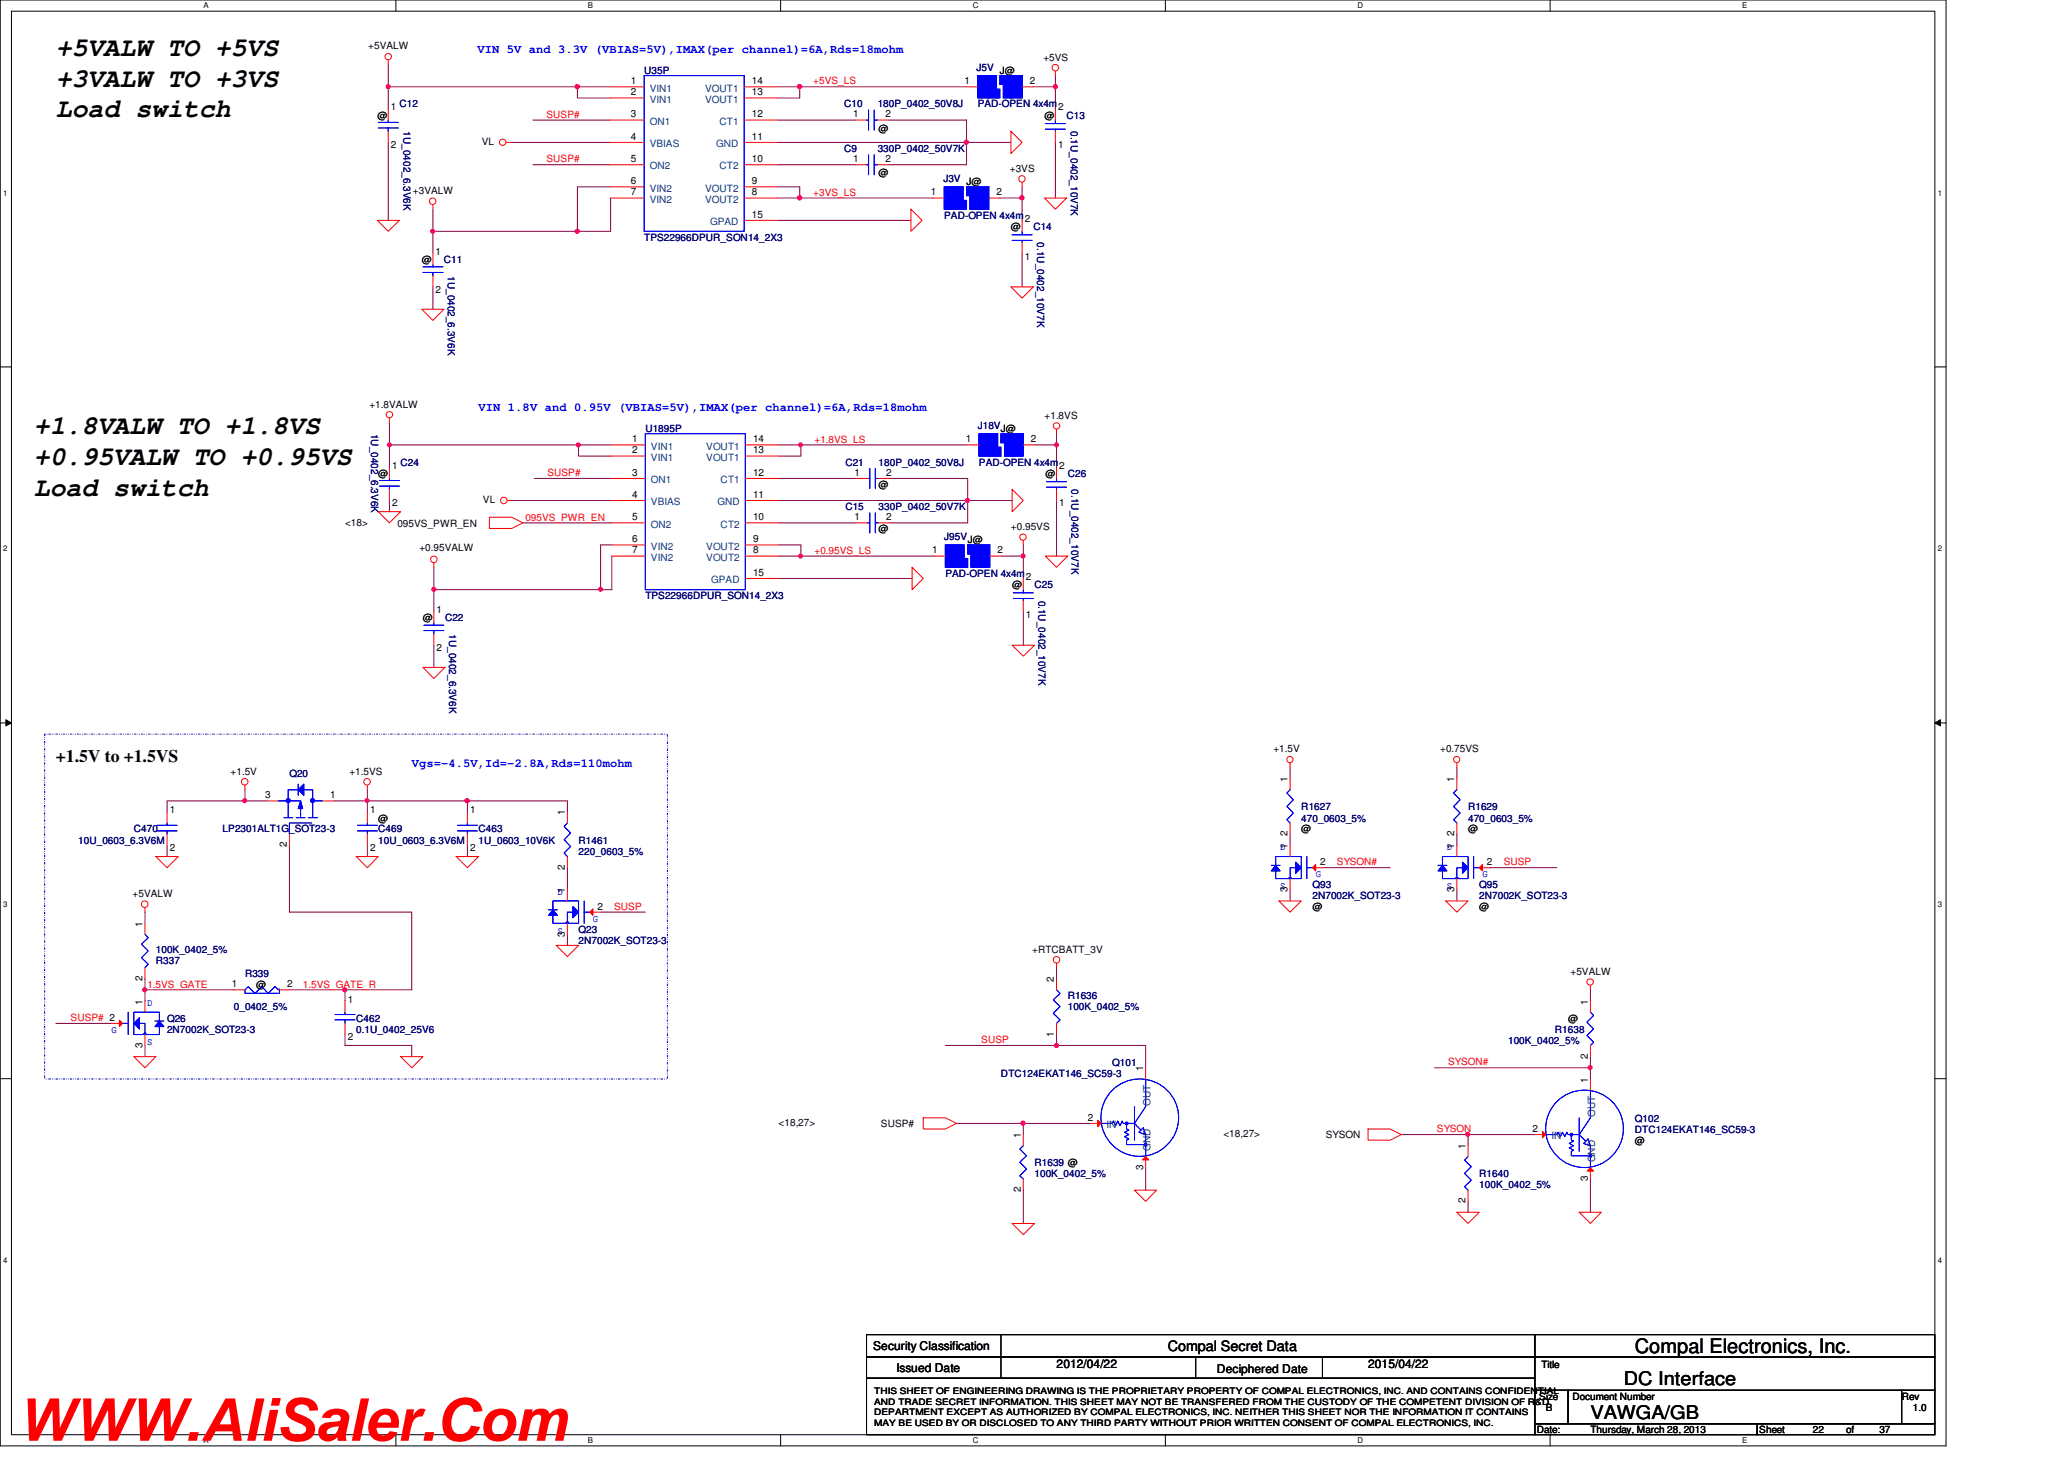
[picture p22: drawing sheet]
<svg xmlns="http://www.w3.org/2000/svg" width="297mm" height="210mm" viewBox="0 0 297 210" stroke-linecap="round" stroke-linejoin="round" font-family="sans-serif">
<defs><g id="words">
<text font-size="8.5" fill="#f00" x="2.5" y="207.3">WWW.AliSaler.Com</text>
<g font-size="3.8">
<text x="8" y="8.1">+5VALW TO +5VS</text>
<text x="8" y="12.5">+3VALW TO +3VS</text>
<text x="8" y="16.9">Load switch</text>
<text x="4.9" y="62.5">+1.8VALW TO +1.8VS</text>
<text x="4.9" y="66.9">+0.95VALW TO +0.95VS</text>
<text x="4.9" y="71.3">Load switch</text>
</g>
<text font-size="2.9" x="235.3" y="194.6">Compal Electronics, Inc.</text>
<g font-size="2.7">
<text x="233.7" y="199.3">DC Interface</text>
<text x="228.9" y="204.1">VAWGA/GB</text>
</g>
<text font-size="2.5" x="8" y="109.6">+1.5V to +1.5VS</text>
<text font-size="2.1" x="168.1" y="194.4">Compal Secret Data</text>
<g font-size="1.7" fill="#00f">
<text x="68.7" y="7.6">VIN 5V and 3.3V (VBIAS=5V),IMAX(per channel)=6A,Rds=18mohm</text>
<text x="68.9" y="59.1">VIN 1.8V and 0.95V (VBIAS=5V),IMAX(per channel)=6A,Rds=18mohm</text>
<text x="59.3" y="110.3">Vgs=-4.5V,Id=-2.8A,Rds=110mohm</text>
</g>
<g font-size="1.7">
<text x="125.7" y="194.3">Security Classification</text>
<text x="129" y="197.3">Issued Date</text>
<text x="152.1" y="196.8">2012/04/22</text>
<text x="175.1" y="197.5">Deciphered Date</text>
<text x="196.9" y="196.8">2015/04/22</text>
</g>
<g font-size="1.4">
<text x="53" y="7.1">+5VALW</text>
<text x="143.9" y="10.6">J@</text>
<text x="150.2" y="8.7">+5VS</text>
<text x="54.3" y="17.1">@</text>
<text x="56.3" y="15.9">1</text>
<text x="90.8" y="13.7">2</text>
<text x="90.8" y="16.9">3</text>
<text x="90.8" y="12.1">1</text>
<text x="108.2" y="12.1">14</text>
<text x="108.2" y="13.7">13</text>
<text x="108.2" y="16.9">12</text>
<text x="122.8" y="16.9">1</text>
<text x="127.4" y="16.9">2</text>
<text x="138.8" y="12.1">1</text>
<text x="148.2" y="12.1">2</text>
<text x="150.3" y="17.1">@</text>
<text x="152.3" y="15.9">2</text>
<text x="56.3" y="21.3">2</text>
<text x="69.3" y="20.9">VL</text>
<text x="90.8" y="20.1">4</text>
<text x="90.8" y="23.3">5</text>
<text x="108.2" y="23.3">10</text>
<text x="108.2" y="20.1">11</text>
<text x="122.8" y="23.3">1</text>
<text x="126.4" y="19">@</text>
<text x="127.4" y="23.3">2</text>
<text x="152.3" y="21.3">1</text>
<text x="59.4" y="27.9">+3VALW</text>
<text x="90.8" y="26.5">6</text>
<text x="90.8" y="28.1">7</text>
<text x="108.2" y="26.5">9</text>
<text x="108.2" y="28.1">8</text>
<text x="126.4" y="25.4">@</text>
<text x="134" y="28.1">1</text>
<text x="139.1" y="26.6">J@</text>
<text x="143.4" y="28.1">2</text>
<text x="145.3" y="24.7">+3VS</text>
<text x="108.2" y="31.3">15</text>
<text x="145.5" y="33.1">@</text>
<text x="147.5" y="31.9">2</text>
<text x="60.7" y="37.8">@</text>
<text x="62.7" y="36.7">1</text>
<text x="147.5" y="37.3">1</text>
<text x="62.7" y="42.2">2</text>
<text x="53.2" y="58.6">+1.8VALW</text>
<text x="91" y="65.2">2</text>
<text x="91" y="63.6">1</text>
<text x="108.4" y="63.6">14</text>
<text x="108.4" y="65.2">13</text>
<text x="139" y="63.6">1</text>
<text x="144.1" y="62.2">J@</text>
<text x="148.4" y="63.6">2</text>
<text x="150.3" y="60.2">+1.8VS</text>
<text x="54.4" y="68.6">@</text>
<text x="56.4" y="67.4">1</text>
<text x="91" y="71.6">4</text>
<text x="91" y="68.5">3</text>
<text x="108.4" y="68.5">12</text>
<text x="108.4" y="71.6">11</text>
<text x="123" y="68.5">1</text>
<text x="126.4" y="70.2">@</text>
<text x="127.5" y="68.5">2</text>
<text x="150.4" y="68.6">@</text>
<text x="152.4" y="67.4">2</text>
<text x="49.7" y="75.6">&lt;18&gt;</text>
<text x="56.4" y="72.9">2</text>
<text x="57.2" y="75.8">095VS_PWR_EN</text>
<text x="69.5" y="72.4">VL</text>
<text x="91" y="74.8">5</text>
<text x="108.4" y="74.8">10</text>
<text x="123" y="74.8">1</text>
<text x="126.4" y="76.6">@</text>
<text x="127.5" y="74.8">2</text>
<text x="145.5" y="76.2">+0.95VS</text>
<text x="152.4" y="72.9">1</text>
<text x="60.4" y="79.3">+0.95VALW</text>
<text x="91" y="78">6</text>
<text x="91" y="79.6">7</text>
<text x="108.4" y="78">9</text>
<text x="108.4" y="79.6">8</text>
<text x="108.4" y="82.8">15</text>
<text x="134.2" y="79.6">1</text>
<text x="139.3" y="78.2">J@</text>
<text x="143.5" y="79.6">2</text>
<text x="147.7" y="83.4">2</text>
<text x="60.9" y="89.4">@</text>
<text x="62.8" y="88.2">1</text>
<text x="145.7" y="84.6">@</text>
<text x="147.7" y="88.9">1</text>
<text x="62.8" y="93.7">2</text>
<text x="33.2" y="111.5">+1.5V</text>
<text x="50.3" y="111.5">+1.5VS</text>
<text x="183.3" y="108.2">+1.5V</text>
<text x="185.3" y="112.5" transform="rotate(-90 185.3 112.5)">1</text>
<text x="207.3" y="108.2">+0.75VS</text>
<text x="209.3" y="112.5" transform="rotate(-90 209.3 112.5)">1</text>
<text x="24.4" y="117">1</text>
<text x="38.1" y="114.9">3</text>
<text x="47.5" y="114.9">1</text>
<text x="53.3" y="117">1</text>
<text x="54.4" y="118.2">@</text>
<text x="67.6" y="117">1</text>
<text x="81.3" y="117.3" transform="rotate(-90 81.3 117.3)">1</text>
<text x="187.3" y="119.8">@</text>
<text x="211.3" y="119.8">@</text>
<text x="24.4" y="122.5">2</text>
<text x="41.3" y="121.9" transform="rotate(-90 41.3 121.9)">2</text>
<text x="53.3" y="122.5">2</text>
<text x="67.6" y="122.5">2</text>
<text x="81.3" y="125.1" transform="rotate(-90 81.3 125.1)">2</text>
<text x="185.3" y="122.1" transform="rotate(-90 185.3 122.1)">1</text>
<text x="185.3" y="120.3" transform="rotate(-90 185.3 120.3)">2</text>
<text x="190" y="124.5">2</text>
<text x="209.3" y="122.1" transform="rotate(-90 209.3 122.1)">1</text>
<text x="209.3" y="120.3" transform="rotate(-90 209.3 120.3)">2</text>
<text x="214" y="124.5">2</text>
<text x="19.1" y="129.1">+5VALW</text>
<text x="81.3" y="128.5" transform="rotate(-90 81.3 128.5)">1</text>
<text x="86" y="130.9">2</text>
<text x="185.3" y="128.3" transform="rotate(-90 185.3 128.3)">3</text>
<text x="188.9" y="131">@</text>
<text x="209.3" y="128.3" transform="rotate(-90 209.3 128.3)">3</text>
<text x="212.9" y="131">@</text>
<text x="20.5" y="133.3" transform="rotate(-90 20.5 133.3)">1</text>
<text x="81.3" y="134.7" transform="rotate(-90 81.3 134.7)">3</text>
<text x="148.5" y="137.1">+RTCBATT_3V</text>
<text x="20.5" y="141.1" transform="rotate(-90 20.5 141.1)">2</text>
<text x="33.4" y="142">1</text>
<text x="36.9" y="142.2">@</text>
<text x="41.3" y="142">2</text>
<text x="151.7" y="141.3" transform="rotate(-90 151.7 141.3)">2</text>
<text x="226" y="140.3">+5VALW</text>
<text x="20.5" y="144.5" transform="rotate(-90 20.5 144.5)">1</text>
<text x="50" y="144.2">1</text>
<text x="50" y="149.7">2</text>
<text x="151.7" y="149.1" transform="rotate(-90 151.7 149.1)">1</text>
<text x="225.7" y="147">@</text>
<text x="228.5" y="144.5" transform="rotate(-90 228.5 144.5)">1</text>
<text x="20.5" y="150.7" transform="rotate(-90 20.5 150.7)">3</text>
<text x="164.5" y="154.1" transform="rotate(-90 164.5 154.1)">1</text>
<text x="228.5" y="155.7" transform="rotate(-90 228.5 155.7)">1</text>
<text x="228.5" y="152.3" transform="rotate(-90 228.5 152.3)">2</text>
<text x="156.5" y="161.2">2</text>
<text x="112.1" y="162">&lt;18,27&gt;</text>
<text x="126.8" y="162.2">SUSP#</text>
<text x="146.9" y="163.7" transform="rotate(-90 146.9 163.7)">1</text>
<text x="176.1" y="163.6">&lt;18,27&gt;</text>
<text x="190.8" y="163.8">SYSON</text>
<text x="210.9" y="165.3" transform="rotate(-90 210.9 165.3)">1</text>
<text x="220.6" y="162.9">2</text>
<text x="235.3" y="164.6">@</text>
<text x="146.9" y="171.5" transform="rotate(-90 146.9 171.5)">2</text>
<text x="164.5" y="168.3" transform="rotate(-90 164.5 168.3)">3</text>
<text x="210.9" y="173.1" transform="rotate(-90 210.9 173.1)">2</text>
<text x="228.5" y="169.9" transform="rotate(-90 228.5 169.9)">3</text>
<text x="221.8" y="196.8">Title</text>
<text x="221.5" y="201.4">Size</text>
<text x="222.5" y="203">B</text>
<text x="226.3" y="201.4">Document Number</text>
<text x="273.7" y="201.4">Rev</text>
<text x="275.3" y="203">1.0</text>
<text x="221.2" y="206.2">Date:</text>
<text x="228.9" y="206.2">Thursday, March 28, 2013</text>
<text x="253.2" y="206.2">Sheet</text>
<text x="260.9" y="206.2">22</text>
<text x="265.7" y="206.2">of</text>
<text x="270.5" y="206.2">37</text>
</g>
<g font-size="1.4" fill="#000080">
<text x="92.7" y="10.6">U35P</text>
<text x="140.5" y="10.2">J5V</text>
<text x="57.5" y="15.5">C12</text>
<text x="121.5" y="15.5">C10</text>
<text x="126.3" y="15.5">180P_0402_50V8J</text>
<text x="140.7" y="15.5">PAD-OPEN 4x4m</text>
<text x="153.5" y="17.1">C13</text>
<text x="58.1" y="18.9" transform="rotate(90 58.1 18.9)">1U_0402_6.3V6K</text>
<text x="121.5" y="21.8">C9</text>
<text x="126.3" y="21.8">330P_0402_50V7K</text>
<text x="154.1" y="18.9" transform="rotate(90 154.1 18.9)">0.1U_0402_10V7K</text>
<text x="135.8" y="26.2">J3V</text>
<text x="92.7" y="34.6">TPS22966DPUR_SON14_2X3</text>
<text x="135.9" y="31.5">PAD-OPEN 4x4m</text>
<text x="148.7" y="33.1">C14</text>
<text x="149.3" y="34.9" transform="rotate(90 149.3 34.9)">0.1U_0402_10V7K</text>
<text x="63.9" y="37.8">C11</text>
<text x="64.5" y="39.7" transform="rotate(90 64.5 39.7)">1U_0402_6.3V6K</text>
<text x="53.4" y="62.4" transform="rotate(90 53.4 62.4)">1U_0402_6.3V6K</text>
<text x="92.9" y="62.2">U1895P</text>
<text x="140.7" y="61.7">J18V</text>
<text x="57.7" y="67">C24</text>
<text x="121.7" y="67">C21</text>
<text x="126.4" y="67">180P_0402_50V8J</text>
<text x="140.9" y="67">PAD-OPEN 4x4m</text>
<text x="153.7" y="68.6">C26</text>
<text x="154.2" y="70.4" transform="rotate(90 154.2 70.4)">0.1U_0402_10V7K</text>
<text x="121.7" y="73.4">C15</text>
<text x="126.4" y="73.4">330P_0402_50V7K</text>
<text x="135.9" y="77.7">J95V</text>
<text x="136.1" y="83">PAD-OPEN 4x4m</text>
<text x="64" y="89.4">C22</text>
<text x="92.9" y="86.2">TPS22966DPUR_SON14_2X3</text>
<text x="148.9" y="84.6">C25</text>
<text x="149.4" y="86.4" transform="rotate(90 149.4 86.4)">0.1U_0402_10V7K</text>
<text x="64.6" y="91.2" transform="rotate(90 64.6 91.2)">1U_0402_6.3V6K</text>
<text x="41.7" y="111.8">Q20</text>
<text x="19.3" y="119.8">C470</text>
<text x="32" y="119.8">LP2301ALT1G_SOT23-3</text>
<text x="54.4" y="119.8">C469</text>
<text x="68.9" y="119.8">C463</text>
<text x="187.3" y="116.6">R1627</text>
<text x="187.3" y="118.2">470_0603_5%</text>
<text x="211.3" y="116.6">R1629</text>
<text x="211.3" y="118.2">470_0603_5%</text>
<text x="11.3" y="121.4">10U_0603_6.3V6M</text>
<text x="54.4" y="121.4">10U_0603_6.3V6M</text>
<text x="68.9" y="121.4">1U_0603_10V6K</text>
<text x="83.3" y="121.4">R1461</text>
<text x="83.3" y="123">220_0603_5%</text>
<text x="188.9" y="127.8">Q93</text>
<text x="188.9" y="129.4">2N7002K_SOT23-3</text>
<text x="212.9" y="127.8">Q95</text>
<text x="212.9" y="129.4">2N7002K_SOT23-3</text>
<text x="22.4" y="137.1">100K_0402_5%</text>
<text x="83.3" y="134.2">Q23</text>
<text x="83.3" y="135.8">2N7002K_SOT23-3</text>
<text x="22.4" y="138.6">R337</text>
<text x="35.3" y="140.6">R339</text>
<text x="153.7" y="143.8">R1636</text>
<text x="24" y="147">Q26</text>
<text x="24" y="148.6">2N7002K_SOT23-3</text>
<text x="33.7" y="145.4">0_0402_5%</text>
<text x="51.3" y="147">C462</text>
<text x="51.3" y="148.6">0.1U_0402_25V6</text>
<text x="153.7" y="145.4">100K_0402_5%</text>
<text x="223.8" y="148.6">R1638</text>
<text x="144.1" y="155">DTC124EKAT146_SC59-3</text>
<text x="160.1" y="153.4">Q101</text>
<text x="217" y="150.2">100K_0402_5%</text>
<text x="235.3" y="161.4">Q102</text>
<text x="148.9" y="167.8">R1639 @</text>
<text x="235.3" y="163">DTC124EKAT146_SC59-3</text>
<text x="148.9" y="169.4">100K_0402_5%</text>
<text x="212.9" y="169.4">R1640</text>
<text x="212.9" y="171">100K_0402_5%</text>
</g>
<g font-size="1.4" fill="#f00">
<text x="78.7" y="16.9">SUSP#</text>
<text x="117" y="12.1">+5VS_LS</text>
<text x="78.7" y="23.4">SUSP#</text>
<text x="117" y="28.2">+3VS_LS</text>
<text x="117.2" y="63.7">+1.8VS_LS</text>
<text x="78.8" y="68.5">SUSP#</text>
<text x="75.6" y="74.9">095VS_PWR_EN</text>
<text x="117.2" y="79.7">+0.95VS_LS</text>
<text x="192.4" y="124.5">SYSON#</text>
<text x="216.4" y="124.5">SUSP</text>
<text x="88.4" y="130.9">SUSP</text>
<text x="21.2" y="142.1">1.5VS_GATE</text>
<text x="43.6" y="142.1">1.5VS_GATE_R</text>
<text x="10.2" y="146.9">SUSP# 2</text>
<text x="141.2" y="150.1">SUSP</text>
<text x="208.4" y="153.3">SYSON#</text>
<text x="206.8" y="162.9">SYSON</text>
</g>
<g font-size="1.4" fill="#004080">
<text x="93.5" y="14.8">VIN1</text>
<text x="93.5" y="17.9">ON1</text>
<text x="93.5" y="13.2">VIN1</text>
<text x="101.5" y="13.2">VOUT1</text>
<text x="101.5" y="14.8">VOUT1</text>
<text x="103.5" y="17.9">CT1</text>
<text x="93.5" y="21.2">VBIAS</text>
<text x="103.1" y="21.2">GND</text>
<text x="93.5" y="27.6">VIN2</text>
<text x="93.5" y="24.4">ON2</text>
<text x="93.5" y="29.2">VIN2</text>
<text x="101.5" y="27.6">VOUT2</text>
<text x="101.5" y="29.2">VOUT2</text>
<text x="103.5" y="24.4">CT2</text>
<text x="102.2" y="32.4">GPAD</text>
<text x="93.7" y="64.7">VIN1</text>
<text x="101.6" y="64.7">VOUT1</text>
<text x="93.7" y="66.3">VIN1</text>
<text x="93.7" y="69.5">ON1</text>
<text x="101.6" y="66.3">VOUT1</text>
<text x="103.7" y="69.5">CT1</text>
<text x="93.7" y="72.7">VBIAS</text>
<text x="93.7" y="75.9">ON2</text>
<text x="103.2" y="72.7">GND</text>
<text x="103.7" y="75.9">CT2</text>
<text x="93.7" y="79.1">VIN2</text>
<text x="93.7" y="80.7">VIN2</text>
<text x="101.6" y="79.1">VOUT2</text>
<text x="101.6" y="80.7">VOUT2</text>
<text x="102.4" y="83.9">GPAD</text>
<text x="165.6" y="159.1" transform="rotate(-90 165.6 159.1)">OUT</text>
<text x="229.6" y="160.7" transform="rotate(-90 229.6 160.7)">OUT</text>
<text x="159.3" y="162.3">IN</text>
<text x="165.6" y="165.6" transform="rotate(-90 165.6 165.6)">GND</text>
<text x="223.3" y="163.9">IN</text>
<text x="229.6" y="167.2" transform="rotate(-90 229.6 167.2)">GND</text>
</g>
<g font-size="1.4" fill="#00f">
<text x="184.2" y="122.3">D</text>
<text x="208.2" y="122.3">D</text>
<text x="80.2" y="128.7">D</text>
<text x="184.2" y="127.9">S</text>
<text x="189.4" y="126.2">G</text>
<text x="208.2" y="127.9">S</text>
<text x="213.4" y="126.2">G</text>
<text x="80.2" y="134.3">S</text>
<text x="85.3" y="132.6">G</text>
<text x="16" y="148.6">G</text>
<text x="21.2" y="144.7">D</text>
<text x="21.2" y="150.3">S</text>
</g>
<g font-size="1.3">
<text x="125.8" y="200.6">THIS SHEET OF ENGINEERING DRAWING IS THE PROPRIETARY PROPERTY OF COMPAL ELECTRONICS, INC. AND CONTAINS CONFIDENTIAL</text>
<text x="125.8" y="202.1">AND TRADE SECRET INFORMATION. THIS SHEET MAY NOT BE TRANSFERED FROM THE CUSTODY OF THE COMPETENT DIVISION OF R&amp;D</text>
<text x="125.8" y="203.6">DEPARTMENT EXCEPT AS AUTHORIZED BY COMPAL ELECTRONICS, INC. NEITHER THIS SHEET NOR THE INFORMATION IT CONTAINS</text>
<text x="125.8" y="205.1">MAY BE USED BY OR DISCLOSED TO ANY THIRD PARTY WITHOUT PRIOR WRITTEN CONSENT OF COMPAL ELECTRONICS, INC.</text>
</g>
<g font-size="1.1">
<text x="29.3" y="1.1">A</text>
<text x="84.6" y="1.1">B</text>
<text x="140" y="1.1">C</text>
<text x="195.4" y="1.1">D</text>
<text x="250.7" y="1.1">E</text>
<text x=".5" y="28.2">1</text>
<text x="278.9" y="28.2">1</text>
<text x=".5" y="79.3">2</text>
<text x="278.9" y="79.3">2</text>
<text x=".5" y="130.6">3</text>
<text x="278.9" y="130.6">3</text>
<text x=".5" y="181.7">4</text>
<text x="278.9" y="181.7">4</text>
<text x="29.3" y="207.6">A</text>
<text x="84.6" y="207.6">B</text>
<text x="140" y="207.6">C</text>
<text x="195.4" y="207.6">D</text>
<text x="250.7" y="207.6">E</text>
</g>
</g></defs>
<path d="M0 0h280.1v208h-280.1zM1.6 1.6h276.9v204.8h-276.9z" fill="none" stroke="#000" stroke-width=".14"/>
<g fill="#fff">
<path d="M29.3 .2h.7v1.2h-.7z"/>
<path d="M29.3 206.6h.7v1.2h-.7z"/>
</g>
<path d="M57 0v1.6M57 206.4v1.6" fill="none" stroke="#000" stroke-width=".14"/>
<g fill="#fff">
<path d="M84.6 .2h.7v1.2h-.7z"/>
<path d="M84.6 206.6h.7v1.2h-.7z"/>
</g>
<path d="M112.3 0v1.6M112.3 206.4v1.6" fill="none" stroke="#000" stroke-width=".14"/>
<g fill="#fff">
<path d="M140 .2h.7v1.2h-.7z"/>
<path d="M140 206.6h.7v1.2h-.7z"/>
</g>
<path d="M167.7 0v1.6M167.7 206.4v1.6" fill="none" stroke="#000" stroke-width=".14"/>
<g fill="#fff">
<path d="M195.4 .2h.7v1.2h-.7z"/>
<path d="M195.4 206.6h.7v1.2h-.7z"/>
</g>
<path d="M223.1 0v1.6M223.1 206.4v1.6" fill="none" stroke="#000" stroke-width=".14"/>
<g fill="#fff">
<path d="M250.7 .2h.7v1.2h-.7z"/>
<path d="M250.7 206.6h.7v1.2h-.7z"/>
<path d="M.5 27.2h.6v1.2h-.6z"/>
<path d="M278.9 27.2h.6v1.2h-.6z"/>
<path d="M.5 78.4h.6v1.1h-.6z"/>
<path d="M278.9 78.4h.6v1.1h-.6z"/>
</g>
<path d="M0 52.8h1.6M278.5 52.8h1.6" fill="none" stroke="#000" stroke-width=".14"/>
<g fill="#fff">
<path d="M.5 129.6h.6v1.2h-.6z"/>
<path d="M278.9 129.6h.6v1.2h-.6z"/>
</g>
<path d="M0 104h1.6M.8 103.5l.8 .5-.8 .4zM278.5 104l.8-.5v.9zM278.5 104h1.6" fill="none" stroke="#000" stroke-width=".14"/>
<path d="M.8 103.5l.8 .5-.8 .4zM278.5 104l.8-.5v.9z" fill="#000"/>
<g fill="#fff">
<path d="M.5 180.8h.6v1.1h-.6z"/>
<path d="M278.9 180.8h.6v1.1h-.6z"/>
</g>
<path d="M0 155.2h1.6M278.5 155.2h1.6" fill="none" stroke="#000" stroke-width=".14"/>
<path d="M6.4 105.6h89.6v49.6h-89.6z" fill="none" stroke="#00f" stroke-width=".14" stroke-dasharray=".3 .3 0 .3 0 .3"/>
<path d="M211.3 163.2h9.6" fill="none" stroke="#800040" stroke-width=".14"/>
<circle cx="211.2" cy="163.2" r=".3" fill="#f0f"/>
<circle cx="211.2" cy="163.2" r=".3" fill="none" stroke="#f0f" stroke-width=".14"/>
<path d="M147.3 161.6h9.6" fill="none" stroke="#800040" stroke-width=".14"/>
<circle cx="147.2" cy="161.6" r=".31" fill="#f0f"/>
<circle cx="147.2" cy="161.6" r=".31" fill="none" stroke="#f0f" stroke-width=".14"/>
<path d="M152.1 139.2v1.6M136 150.4h16.1M152.1 148.8v1.6M152.1 150.4h12.8" fill="none" stroke="#800040" stroke-width=".14"/>
<circle cx="152.1" cy="150.4" r=".3" fill="#f0f"/>
<circle cx="152.1" cy="150.4" r=".3" fill="none" stroke="#f0f" stroke-width=".14"/>
<path d="M164.9 150.4v3.2M206.4 153.6h22.5v1.6M228.9 152v1.6M164.9 168v3.2" fill="none" stroke="#800040" stroke-width=".14"/>
<circle cx="228.8" cy="153.6" r=".31" fill="#f0f"/>
<circle cx="228.8" cy="153.6" r=".31" fill="none" stroke="#f0f" stroke-width=".14"/>
<path d="M115.1 28.5h19.2M185.7 110.4v1.6M209.7 110.4v1.6M185.7 128v1.6M185.7 120v1.6M190.4 124.8h9.7M209.7 120v1.6M209.7 128v1.6M214.4 124.8h9.7M228.9 142.4v1.6M228.9 169.6v4.8" fill="none" stroke="#800040" stroke-width=".14"/>
<circle cx="115.1" cy="28.5" r=".32" fill="#f0f"/>
<circle cx="115.1" cy="28.5" r=".32" fill="none" stroke="#f0f" stroke-width=".14"/>
<path d="M143.9 28.5h3.2v3.2" fill="none" stroke="#800040" stroke-width=".14"/>
<circle cx="147.1" cy="28.5" r=".32" fill="#f0f"/>
<circle cx="147.1" cy="28.5" r=".32" fill="none" stroke="#f0f" stroke-width=".14"/>
<path d="M83.1 12.5h4.8" fill="none" stroke="#800040" stroke-width=".14"/>
<circle cx="83.1" cy="12.5" r=".32" fill="#f0f"/>
<circle cx="83.1" cy="12.5" r=".32" fill="none" stroke="#f0f" stroke-width=".14"/>
<path d="M55.9 9.3v3.2M83.1 12.5v1.6h4.8M151.9 12.5v3.2" fill="none" stroke="#800040" stroke-width=".14"/>
<circle cx="151.9" cy="12.5" r=".31" fill="#f0f"/>
<circle cx="151.9" cy="12.5" r=".31" fill="none" stroke="#f0f" stroke-width=".14"/>
<path d="M55.9 12.5h27.2M111.9 17.3h11.2M127.9 17.3h11.2M87.9 28.5v4.8h-4.8M111.9 23.7h11.2M127.9 23.7h11.2M147.1 36.5v4.8M151.9 20.5v8" fill="none" stroke="#800040" stroke-width=".14"/>
<circle cx="83.1" cy="33.3" r=".31" fill="#f0f"/>
<circle cx="83.1" cy="33.3" r=".31" fill="none" stroke="#f0f" stroke-width=".14"/>
<path d="M87.9 26.9h-4.8v6.4h-20.8" fill="none" stroke="#800040" stroke-width=".14"/>
<circle cx="62.3" cy="33.3" r=".3" fill="#f0f"/>
<circle cx="62.3" cy="33.3" r=".3" fill="none" stroke="#f0f" stroke-width=".14"/>
<path d="M111.9 12.5h3.2v1.6h-3.2M62.3 30.1v3.2" fill="none" stroke="#800040" stroke-width=".14"/>
<circle cx="115.1" cy="12.5" r=".32" fill="#f0f"/>
<circle cx="115.1" cy="12.5" r=".32" fill="none" stroke="#f0f" stroke-width=".14"/>
<path d="M55.9 12.5v3.2" fill="none" stroke="#800040" stroke-width=".14"/>
<circle cx="55.9" cy="12.5" r=".31" fill="#f0f"/>
<circle cx="55.9" cy="12.5" r=".31" fill="none" stroke="#f0f" stroke-width=".14"/>
<path d="M55.9 20.5v11.2M62.3 33.3v3.2M139.1 20.5h6.4M62.3 41.3v3.2" fill="none" stroke="#800040" stroke-width=".14"/>
<circle cx="139.1" cy="20.5" r=".32" fill="#f0f"/>
<circle cx="139.1" cy="20.5" r=".32" fill="none" stroke="#f0f" stroke-width=".14"/>
<g fill="none" stroke="#800040" stroke-width=".14">
<path d="M76.7 17.3h11.2M115.1 12.5h24M139.1 17.3v3.2M151.9 10.9v1.6h-3.2M73.5 20.5h14.4M76.7 23.7h11.2M111.9 31.7h19.2M111.9 20.5h27.2M111.9 26.9h3.2v1.6h-3.2M139.1 20.5v3.2M147.1 26.9v1.6M35.3 113.6v1.6"/>
<path d="M20.9 131.2v1.6M41.7 121.6v9.6M33.6 142.4h-12.7v1.6M59.3 150.4v1.6"/>
</g>
<circle cx="20.8" cy="142.4" r=".3" fill="#f0f"/>
<circle cx="20.8" cy="142.4" r=".3" fill="none" stroke="#f0f" stroke-width=".14"/>
<path d="M20.9 140.8v1.6M49.7 148.8v1.6M59.3 142.4h-9.6v1.6" fill="none" stroke="#800040" stroke-width=".14"/>
<circle cx="49.6" cy="142.4" r=".31" fill="#f0f"/>
<circle cx="49.6" cy="142.4" r=".31" fill="none" stroke="#f0f" stroke-width=".14"/>
<path d="M35.3 115.2h3.1M67.3 115.2v1.6M52.9 121.6v1.6M67.3 121.6v1.6M49.7 150.4h9.6" fill="none" stroke="#800040" stroke-width=".14"/>
<circle cx="35.2" cy="115.2" r=".3" fill="#f0f"/>
<circle cx="35.2" cy="115.2" r=".3" fill="none" stroke="#f0f" stroke-width=".14"/>
<path d="M67.3 115.2h14.4" fill="none" stroke="#800040" stroke-width=".14"/>
<circle cx="67.2" cy="115.2" r=".3" fill="#f0f"/>
<circle cx="67.2" cy="115.2" r=".3" fill="none" stroke="#f0f" stroke-width=".14"/>
<path d="M35.3 115.2h-11.3v1.6M67.3 115.2h-14.4v1.6M24 121.6v1.6M41.7 131.2h17.6v11.2M81.7 124.8v3.2M81.7 134.4v1.6M86.4 131.2h6.5M8 147.2h8M20.9 150.4v1.6" fill="none" stroke="#800040" stroke-width=".14"/>
<circle cx="67.2" cy="115.2" r=".3" fill="#f0f"/>
<circle cx="67.2" cy="115.2" r=".3" fill="none" stroke="#f0f" stroke-width=".14"/>
<circle cx="52.8" cy="115.2" r=".3" fill="#f0f"/>
<circle cx="52.8" cy="115.2" r=".3" fill="none" stroke="#f0f" stroke-width=".14"/>
<path d="M115.3 80h19.1M137.7 161.6h9.6v1.6M147.3 171.2v4.8M201.7 163.2h9.6v1.6M211.3 172.8v1.6" fill="none" stroke="#800040" stroke-width=".14"/>
<circle cx="115.2" cy="80" r=".3" fill="#f0f"/>
<circle cx="115.2" cy="80" r=".3" fill="none" stroke="#f0f" stroke-width=".14"/>
<path d="M144.1 80h3.2v3.2" fill="none" stroke="#800040" stroke-width=".14"/>
<circle cx="147.2" cy="80" r=".3" fill="#f0f"/>
<circle cx="147.2" cy="80" r=".3" fill="none" stroke="#f0f" stroke-width=".14"/>
<path d="M83.3 64h4.7" fill="none" stroke="#800040" stroke-width=".14"/>
<circle cx="83.2" cy="64" r=".3" fill="#f0f"/>
<circle cx="83.2" cy="64" r=".3" fill="none" stroke="#f0f" stroke-width=".14"/>
<path d="M56 60.8v3.2M83.3 64v1.6h4.7M152.1 64v3.2" fill="none" stroke="#800040" stroke-width=".14"/>
<circle cx="152.1" cy="64" r=".3" fill="#f0f"/>
<circle cx="152.1" cy="64" r=".3" fill="none" stroke="#f0f" stroke-width=".14"/>
<path d="M56 64h27.3M88 78.4h-1.6v6.4h-24M112 75.2h11.3M112 68.8h11.3M128 75.2h11.3M128 68.8h11.3M152.1 72v8M88 80v4.8M147.3 88v4.8" fill="none" stroke="#800040" stroke-width=".14"/>
<circle cx="86.4" cy="84.8" r=".3" fill="#f0f"/>
<circle cx="86.4" cy="84.8" r=".3" fill="none" stroke="#f0f" stroke-width=".14"/>
<circle cx="62.4" cy="84.8" r=".3" fill="#f0f"/>
<circle cx="62.4" cy="84.8" r=".3" fill="none" stroke="#f0f" stroke-width=".14"/>
<path d="M112 64h3.3v1.6h-3.3M62.4 81.6v3.2" fill="none" stroke="#800040" stroke-width=".14"/>
<circle cx="115.2" cy="64" r=".3" fill="#f0f"/>
<circle cx="115.2" cy="64" r=".3" fill="none" stroke="#f0f" stroke-width=".14"/>
<path d="M56 64v3.2" fill="none" stroke="#800040" stroke-width=".14"/>
<circle cx="56" cy="64" r=".3" fill="#f0f"/>
<circle cx="56" cy="64" r=".3" fill="none" stroke="#f0f" stroke-width=".14"/>
<path d="M56 72v1.6M139.3 72h6.4M62.4 92.8v3.2M62.4 84.8v3.2" fill="none" stroke="#800040" stroke-width=".14"/>
<circle cx="139.2" cy="72" r=".3" fill="#f0f"/>
<circle cx="139.2" cy="72" r=".3" fill="none" stroke="#f0f" stroke-width=".14"/>
<g fill="none" stroke="#800040" stroke-width=".14">
<path d="M73.7 72h14.3M75.3 75.2h12.7M76.9 68.8h11.1M112 72h27.3M112 78.4h3.3v1.6h-3.3M115.3 64h24M139.3 72v3.2M139.3 68.8v3.2M147.3 78.4v1.6M152.1 62.4v1.6h-3.2M86.4 84.8h1.6M112 83.2h19.3"/>
<path d="M52.9 113.6v1.6h-4.9M81.7 115.2v1.6M41.8 142.4h7.9"/>
</g>
<g fill="none" stroke="#f00" stroke-width=".14">
<path d="M55.9 8.6v.7M145.5 18.9l1.6 1.6-1.6 1.6zM151.9 10.2v.7M54.3 31.7h3.2l-1.6 1.6zM62.3 29.5v.6M72.8 20.5h.7M123.1 23.7h1.6M126.3 23.7h1.6M131.1 30.1l1.6 1.6-1.6 1.6zM147.1 26.2v.7M150.3 28.5h3.2l-1.6 1.6zM60.7 44.5h3.2l-1.6 1.6z"/>
<path d="M145.5 41.3h3.2l-1.6 1.6zM54.4 73.6h3.3l-1.7 1.6zM56 60.2v.6M70.4 74.4h3.3l1.6 .8-1.6 .8h-3.3zM73 72h.7M145.7 70.4l1.6 1.6-1.6 1.6zM147.3 77.8v.6M152.1 61.8v.6M60.9 96h3.1l-1.6 1.6zM62.4 81v.6M131.3 81.6l1.6 1.6-1.6 1.6zM145.7 92.8h3.2l-1.6 1.6z"/>
<path d="M150.4 80h3.3l-1.6 1.6zM35.3 113v.6M52.9 113v.6M52.9 116.8v1.6M185.7 109.8v.6M209.7 109.8v.6M20.9 130.6v.6M22.4 123.2h3.2l-1.6 1.6zM51.3 123.2h3.1l-1.5 1.6zM52.9 120v1.6M65.7 123.2h3.2l-1.6 1.6zM80 136h3.3l-1.6 1.6z"/>
<path d="M152.1 138.6v.6M184.1 129.6h3.2l-1.6 1.6zM208.1 129.6h3.2l-1.6 1.6zM19.3 152h3.1l-1.5 1.6zM57.7 152h3.2l-1.6 1.6zM228.9 141.8v.6M132.9 160.8h3.1l1.7 .8-1.7 .8h-3.1zM145.7 176h3.2l-1.6 1.6zM163.3 171.2h3.1l-1.5 1.6zM196.9 162.4h3.2l1.6 .8-1.6 .8h-3.2zM209.7 174.4h3.2l-1.6 1.6zM227.3 174.4h3.1l-1.5 1.6z"/>
<circle cx="55.9" cy="8.1" r=".46"/>
<circle cx="151.9" cy="9.7" r=".47"/>
<circle cx="62.3" cy="28.9" r=".47"/>
<circle cx="72.3" cy="20.5" r=".46"/>
<circle cx="147.1" cy="25.7" r=".46"/>
<circle cx="56" cy="59.7" r=".46"/>
<circle cx="72.5" cy="72" r=".47"/>
<circle cx="147.2" cy="77.3" r=".46"/>
<circle cx="152.1" cy="61.3" r=".46"/>
<circle cx="62.4" cy="80.5" r=".47"/>
<circle cx="35.2" cy="112.5" r=".47"/>
<circle cx="52.8" cy="112.5" r=".47"/>
<circle cx="185.6" cy="109.3" r=".45"/>
<circle cx="209.6" cy="109.3" r=".45"/>
<circle cx="20.8" cy="130.1" r=".47"/>
<circle cx="152" cy="138.1" r=".47"/>
<circle cx="228.8" cy="141.3" r=".46"/>
</g>
<g fill="none" stroke="#000" stroke-width=".14">
<path d="M124.7 192h96.2v3.2h-96.2zM124.7 195.2h96.2v3.1h-96.2zM124.7 198.3h96.2v8.1h-96.2zM144.1 192v6.3M172.1 195.2v3.1M190.3 195.2v3.1M220.9 192h57.6v3.2h-57.6zM220.9 195.2h57.6v4.8h-57.6zM220.9 200h4.8v4.8h-4.8zM220.9 204.8h32v1.6h-32zM225.7 200h48v4.8h-48zM252.9 204.8h25.6v1.6h-25.6z"/>
<path d="M273.7 200h4.8v4.8h-4.8z"/>
</g>
<g fill="none" stroke="#00f" stroke-width=".14">
<path d="M124.7 23.7h.3M125 22.3v2.8M125.8 22.3v2.8M125.8 23.7h.5M51.4 119.5h2.9M51.4 118.7h2.9M52.9 118.4v.3M52.9 119.5v.5M163.3 159.2v4.8M164.9 155.2v4l-1.6 2.4M158.4 161.6h1.7l.1-.3 .4 .7 .3-.7 .3 .7 .3-.7 .2 .3h1.6M162 161.5h.3v.3h-.3z"/>
<path d="M162.1 161.6v.8l.4 .2-.7 .3 .7 .3-.7 .3 .7 .4-.4 .1v.7h2.8M163.3 161.6l.9 1M164.5 162.3l.4 .9-1-.3zM164.7 164.5h.3v.3h-.3zM164.9 163.2v3.2"/>
<circle cx="164" cy="160.8" r="5.6"/>
</g>
<path d="M158 161.2l.4 .4-.4 .5z" fill="#f00"/>
<path d="M164.9 153.6v1.6M156.9 161.6h1.5M158 161.2l.4 .4-.4 .5z" fill="none" stroke="#f00" stroke-width=".14"/>
<path d="M164.4 166.9l.5-.5 .4 .5z" fill="#f00"/>
<path d="M164.4 166.9l.5-.5 .4 .5zM164.9 166.4v1.6" fill="none" stroke="#f00" stroke-width=".14"/>
<path d="M140.7 10.9h1.6v3.2h-1.6z" fill-rule="evenodd" fill="#00f"/>
<path d="M140.7 10.9h1.6v3.2h-1.6z" fill="none" stroke="#00f" stroke-width=".14"/>
<path d="M145.5 10.9h1.6v3.2h-1.6z" fill-rule="evenodd" fill="#00f"/>
<path d="M145.5 10.9h1.6v3.2h-1.6z" fill="none" stroke="#00f" stroke-width=".14"/>
<path d="M142.3 10.9h1.1v3.2h-1.1z" fill-rule="evenodd" fill="#00f"/>
<path d="M142.3 10.9h1.1v3.2h-1.1z" fill="none" stroke="#00f" stroke-width=".14"/>
<path d="M143.4 12.8h.5v1.3h-.5z" fill-rule="evenodd" fill="#00f"/>
<path d="M143.4 12.8h.5v1.3h-.5z" fill="none" stroke="#00f" stroke-width=".14"/>
<path d="M143.9 10.9h.5v1.2h-.5z" fill-rule="evenodd" fill="#00f"/>
<path d="M143.9 10.9h.5v1.2h-.5z" fill="none" stroke="#00f" stroke-width=".14"/>
<path d="M144.4 10.9h1.1v3.2h-1.1z" fill-rule="evenodd" fill="#00f"/>
<path d="M144.4 10.9h1.1v3.2h-1.1z" fill="none" stroke="#00f" stroke-width=".14"/>
<path d="M140.7 10.9h1.6v3.2h-1.6z" fill-rule="evenodd" fill="#00f"/>
<path d="M140.7 10.9h1.6v3.2h-1.6z" fill="none" stroke="#00f" stroke-width=".14"/>
<path d="M145.5 10.9h1.6v3.2h-1.6z" fill-rule="evenodd" fill="#00f"/>
<path d="M145.5 10.9h1.6v3.2h-1.6z" fill="none" stroke="#00f" stroke-width=".14"/>
<path d="M142.3 10.9h1.1v3.2h-1.1z" fill-rule="evenodd" fill="#00f"/>
<path d="M142.3 10.9h1.1v3.2h-1.1z" fill="none" stroke="#00f" stroke-width=".14"/>
<path d="M143.4 12.8h.5v1.3h-.5z" fill-rule="evenodd" fill="#00f"/>
<path d="M143.4 12.8h.5v1.3h-.5z" fill="none" stroke="#00f" stroke-width=".14"/>
<path d="M143.9 10.9h.5v1.2h-.5z" fill-rule="evenodd" fill="#00f"/>
<path d="M143.9 10.9h.5v1.2h-.5z" fill="none" stroke="#00f" stroke-width=".14"/>
<path d="M144.4 10.9h1.1v3.2h-1.1z" fill-rule="evenodd" fill="#00f"/>
<path d="M144.4 10.9h1.1v3.2h-1.1zM40 142.4l-.4-.5-1 1-.9-1-1 1-1-1-.4 .5v.5h4.7M40.2 142.3v.6" fill="none" stroke="#00f" stroke-width=".14"/>
<path d="M139.1 12.5h1.6M147.1 12.5h1.6M33.6 142.4h1.7M40.2 142.4h1.6" fill="none" stroke="#f00" stroke-width=".14"/>
<path d="M210.5 124l.8 .8-.8 .8z" fill="#00f"/>
<path d="M210.5 124l.8 .8-.8 .8z" fill="none" stroke="#00f" stroke-width=".14"/>
<path d="M207.6 124.5l.6 .8h-1.2z" fill="#00f"/>
<path d="M207 124.5h1.2M207.6 124.5v-1.3h3.7v3.2h-1.6v-1.6h.8M207.6 124.5l.6 .8h-1.2zM207.6 125.3v1.1h2.1h-.2v-.1h.3v.1M212.1 123.2v3.2M212.1 124.8h.8" fill="none" stroke="#00f" stroke-width=".14"/>
<path d="M210.5 124l.8 .8-.8 .8z" fill="#00f"/>
<path d="M210.5 124l.8 .8-.8 .8z" fill="none" stroke="#00f" stroke-width=".14"/>
<path d="M207.6 124.5l.6 .8h-1.2z" fill="#00f"/>
<path d="M207 124.5h1.2M207.6 124.5v-1.3h3.7v3.2h-1.6v-1.6h.8M207.6 124.5l.6 .8h-1.2zM207.6 125.3v1.1h2.1h-.2v-.1h.3v.1M212.1 123.2v3.2M212.1 124.8h.8" fill="none" stroke="#00f" stroke-width=".14"/>
<path d="M212.9 124.8l.4-.4v.9z" fill="#f00"/>
<path d="M209.7 121.6v1.6M209.7 126.4v1.6M212.9 124.8l.4-.4v.9zM212.9 124.8h1.5" fill="none" stroke="#f00" stroke-width=".14"/>
<path d="M40 115.2h3.3M40.8 117.6h1.3M42.6 117.6h1.3M42.9 113.6h-1.4v4M42.9 112.8v1.6M43.3 116v1.6M43.7 113.6h1.3v4M44.4 117.6h1.3M44.9 118.4h-3.2v1.6M45 115.2h1.4" fill="none" stroke="#00f" stroke-width=".14"/>
<path d="M42.9 113.6l.8-.8v1.6z" fill="#00f"/>
<path d="M42.9 113.6l.8-.8v1.6z" fill="none" stroke="#00f" stroke-width=".14"/>
<path d="M43.3 115.2l.3 1.1h-.7z" fill="#00f"/>
<path d="M43.3 115.2l.3 1.1h-.7z" fill="none" stroke="#00f" stroke-width=".14"/>
<circle cx="45" cy="115.2" r=".3" fill="#00f"/>
<circle cx="45" cy="115.2" r=".3" fill="none" stroke="#00f" stroke-width=".14"/>
<circle cx="41.5" cy="115.2" r=".3" fill="#00f"/>
<g fill="none" stroke="#00f" stroke-width=".14">
<path d="M40 115.2h3.3M40.8 117.6h1.3M42.6 117.6h1.3M42.9 113.6h-1.4v4M42.9 112.8v1.6M43.3 116v1.6M43.7 113.6h1.3v4M44.4 117.6h1.3M44.9 118.4h-3.2v1.6M45 115.2h1.4"/>
<circle cx="41.5" cy="115.2" r=".3"/>
</g>
<path d="M42.9 113.6l.8-.8v1.6z" fill="#00f"/>
<path d="M42.9 113.6l.8-.8v1.6z" fill="none" stroke="#00f" stroke-width=".14"/>
<path d="M43.3 115.2l.3 1.1h-.7z" fill="#00f"/>
<path d="M43.3 115.2l.3 1.1h-.7z" fill="none" stroke="#00f" stroke-width=".14"/>
<circle cx="45" cy="115.2" r=".3" fill="#00f"/>
<circle cx="45" cy="115.2" r=".3" fill="none" stroke="#00f" stroke-width=".14"/>
<circle cx="41.5" cy="115.2" r=".3" fill="#00f"/>
<g fill="none" stroke="#00f" stroke-width=".14">
<path d="M92.7 10.9h14.4v22.4h-14.4zM60.9 39.2h2.8M60.9 38.4h2.8M62.3 38.1v.3M62.3 39.2v.5M54.6 69.9h2.9M54.6 69.1h2.9M56 68.8v.3M56 69.9v.5M145.8 85.3h2.9M145.8 86.1h2.9M147.3 86.1v.3"/>
<path d="M147.3 84.8v.5M22.6 119.5h2.9M22.6 118.7h2.9M24 118.4v.3M24 119.5v.5M228.9 145.6l.4 .5-.9 1 .9 .9-.9 1 .9 .9-.4 .5"/>
<circle cx="41.5" cy="115.2" r=".3"/>
</g>
<g fill="none" stroke="#f00" stroke-width=".14">
<path d="M87.9 14.1h4.8M87.9 17.3h4.8M87.9 12.5h4.8M107.1 17.3h4.8M107.1 12.5h4.8M107.1 14.1h4.8M62.3 36.5v1.6M62.3 39.7v1.6M87.9 26.9h4.8M87.9 20.5h4.8M87.9 23.7h4.8M87.9 28.5h4.8"/>
<path d="M107.1 20.5h4.8M107.1 26.9h4.8M107.1 28.5h4.8M107.1 23.7h4.8M107.1 31.7h4.8M56 67.2v1.6M56 70.4v1.6M147.3 86.4v1.6M147.3 83.2v1.6M24 116.8v1.6M38.4 115.2h1.6M46.4 115.2h1.6"/>
<path d="M24 120v1.6M41.7 120v1.6M228.9 144v1.6M228.9 150.4v1.6"/>
</g>
<path d="M135.9 26.9h1.6v3.2h-1.6z" fill-rule="evenodd" fill="#00f"/>
<path d="M135.9 26.9h1.6v3.2h-1.6z" fill="none" stroke="#00f" stroke-width=".14"/>
<path d="M140.7 26.9h1.6v3.2h-1.6z" fill-rule="evenodd" fill="#00f"/>
<path d="M140.7 26.9h1.6v3.2h-1.6z" fill="none" stroke="#00f" stroke-width=".14"/>
<path d="M137.5 26.9h1.1v3.2h-1.1z" fill-rule="evenodd" fill="#00f"/>
<path d="M137.5 26.9h1.1v3.2h-1.1z" fill="none" stroke="#00f" stroke-width=".14"/>
<path d="M138.6 28.8h.5v1.3h-.5z" fill-rule="evenodd" fill="#00f"/>
<path d="M138.6 28.8h.5v1.3h-.5z" fill="none" stroke="#00f" stroke-width=".14"/>
<path d="M139.1 26.9h.5v1.3h-.5z" fill-rule="evenodd" fill="#00f"/>
<path d="M139.1 26.9h.5v1.3h-.5z" fill="none" stroke="#00f" stroke-width=".14"/>
<path d="M139.6 26.9h1.1v3.2h-1.1z" fill-rule="evenodd" fill="#00f"/>
<path d="M139.6 26.9h1.1v3.2h-1.1z" fill="none" stroke="#00f" stroke-width=".14"/>
<path d="M135.9 26.9h1.6v3.2h-1.6z" fill-rule="evenodd" fill="#00f"/>
<path d="M135.9 26.9h1.6v3.2h-1.6z" fill="none" stroke="#00f" stroke-width=".14"/>
<path d="M140.7 26.9h1.6v3.2h-1.6z" fill-rule="evenodd" fill="#00f"/>
<path d="M140.7 26.9h1.6v3.2h-1.6z" fill="none" stroke="#00f" stroke-width=".14"/>
<path d="M137.5 26.9h1.1v3.2h-1.1z" fill-rule="evenodd" fill="#00f"/>
<path d="M137.5 26.9h1.1v3.2h-1.1z" fill="none" stroke="#00f" stroke-width=".14"/>
<path d="M138.6 28.8h.5v1.3h-.5z" fill-rule="evenodd" fill="#00f"/>
<path d="M138.6 28.8h.5v1.3h-.5z" fill="none" stroke="#00f" stroke-width=".14"/>
<path d="M139.1 26.9h.5v1.3h-.5z" fill-rule="evenodd" fill="#00f"/>
<path d="M139.1 26.9h.5v1.3h-.5z" fill="none" stroke="#00f" stroke-width=".14"/>
<path d="M139.6 26.9h1.1v3.2h-1.1z" fill-rule="evenodd" fill="#00f"/>
<path d="M139.6 26.9h1.1v3.2h-1.1zM20.9 134.4l.4 .5-.9 .9 .9 1-.9 1 .9 .9-.4 .5" fill="none" stroke="#00f" stroke-width=".14"/>
<path d="M134.3 28.5h1.6M142.3 28.5h1.6M20.9 132.8v1.6M20.9 139.2v1.6" fill="none" stroke="#f00" stroke-width=".14"/>
<path d="M186.5 124l.8 .8-.8 .8z" fill="#00f"/>
<path d="M186.5 124l.8 .8-.8 .8z" fill="none" stroke="#00f" stroke-width=".14"/>
<path d="M183.6 124.5l.6 .8h-1.2z" fill="#00f"/>
<path d="M183 124.5h1.2M183.6 124.5v-1.3h3.7v3.2h-1.6v-1.6h.8M183.6 124.5l.6 .8h-1.2zM183.6 125.3v1.1h2.1h-.2v-.1h.3v.1M188.1 123.2v3.2M188.1 124.8h.8" fill="none" stroke="#00f" stroke-width=".14"/>
<path d="M186.5 124l.8 .8-.8 .8z" fill="#00f"/>
<path d="M186.5 124l.8 .8-.8 .8z" fill="none" stroke="#00f" stroke-width=".14"/>
<path d="M183.6 124.5l.6 .8h-1.2z" fill="#00f"/>
<path d="M183 124.5h1.2M183.6 124.5v-1.3h3.7v3.2h-1.6v-1.6h.8M183.6 124.5l.6 .8h-1.2zM183.6 125.3v1.1h2.1h-.2v-.1h.3v.1M188.1 123.2v3.2M188.1 124.8h.8" fill="none" stroke="#00f" stroke-width=".14"/>
<path d="M188.9 124.8l.4-.4v.9z" fill="#f00"/>
<path d="M147.1 34.9v1.6M147.1 31.7v1.6M81.7 116.8v1.6M81.7 123.2v1.6M185.7 121.6v1.6M185.7 126.4v1.6M188.9 124.8l.4-.4v.9zM188.9 124.8h1.5" fill="none" stroke="#f00" stroke-width=".14"/>
<g fill="none" stroke="#00f" stroke-width=".14">
<path d="M145.7 33.8h2.8M145.7 34.6h2.8M147.1 34.6v.3M147.1 33.3v.5M81.7 118.4l-.5 .5 .9 .9-.9 1 .9 1-.9 .9 .5 .5M228.9 156.8v4l-1.6 2.4M222.4 163.2h1.7l.1-.3 .4 .6 .3-.6 .3 .6 .3-.6 .2 .3h1.6M226 163.1h.3v.3h-.3zM226.1 163.2v.8l.4 .2-.7 .3 .7 .3-.7 .3 .7 .4-.4 .1v.7h2.8M227.3 160.8v4.8M227.3 163.2l.9 1M228.5 163.9l.4 .9-1-.3z"/>
<path d="M228.7 166.1h.3v.3h-.3zM228.9 164.8v3.2"/>
<circle cx="228" cy="162.4" r="5.6"/>
</g>
<path d="M222 162.8l.4 .4-.4 .5z" fill="#f00"/>
<path d="M228.9 155.2v1.6M220.9 163.2h1.5M222 162.8l.4 .4-.4 .5z" fill="none" stroke="#f00" stroke-width=".14"/>
<path d="M228.4 168.5l.5-.5 .4 .5z" fill="#f00"/>
<g fill="none" stroke="#f00" stroke-width=".14">
<path d="M151.9 18.9v1.6M151.9 15.7v1.6M88 78.4h4.9M88 72h4.9M88 75.2h4.9M88 65.6h4.9M88 68.8h4.9M88 64h4.9M107.3 72h4.7M107.3 78.4h4.7M107.3 68.8h4.7M107.3 64h4.7"/>
<path d="M107.3 65.6h4.7M107.3 75.2h4.7M123.3 68.8h1.6M126.4 68.8h1.6M88 80h4.9M107.3 80h4.7M107.3 83.2h4.7M185.7 112v1.6M185.7 118.4v1.6M152.1 147.2v1.6M152.1 140.8v1.6M228.4 168.5l.5-.5 .4 .5z"/>
<path d="M228.9 168v1.6"/>
</g>
<path d="M150.4 17.8h2.9M150.4 18.6h2.9M151.9 18.6v.3M151.9 17.3v.5M92.9 62.4h14.4v22.4h-14.4zM124.9 68.8h.3M125.2 67.4v2.9M126 67.4v2.9M126 68.8h.4M185.7 113.6l-.5 .5 .9 1-.9 .9 .9 1-.9 .9 .5 .5M152.1 142.4l.5 .5-1 .9 1 1-1 1 1 .9-.5 .5" fill="none" stroke="#00f" stroke-width=".14"/>
<path d="M140.9 62.4h1.5v3.2h-1.5z" fill-rule="evenodd" fill="#00f"/>
<path d="M140.9 62.4h1.5v3.2h-1.5z" fill="none" stroke="#00f" stroke-width=".14"/>
<path d="M145.7 62.4h1.6v3.2h-1.6z" fill-rule="evenodd" fill="#00f"/>
<path d="M145.7 62.4h1.6v3.2h-1.6z" fill="none" stroke="#00f" stroke-width=".14"/>
<path d="M142.4 62.4h1.2v3.2h-1.2z" fill-rule="evenodd" fill="#00f"/>
<path d="M142.4 62.4h1.2v3.2h-1.2z" fill="none" stroke="#00f" stroke-width=".14"/>
<path d="M143.6 64.3h.5v1.3h-.5z" fill-rule="evenodd" fill="#00f"/>
<path d="M143.6 64.3h.5v1.3h-.5z" fill="none" stroke="#00f" stroke-width=".14"/>
<path d="M144.1 62.4h.5v1.3h-.5z" fill-rule="evenodd" fill="#00f"/>
<path d="M144.1 62.4h.5v1.3h-.5z" fill="none" stroke="#00f" stroke-width=".14"/>
<path d="M144.6 62.4h1.1v3.2h-1.1z" fill-rule="evenodd" fill="#00f"/>
<path d="M144.6 62.4h1.1v3.2h-1.1z" fill="none" stroke="#00f" stroke-width=".14"/>
<path d="M140.9 62.4h1.5v3.2h-1.5z" fill-rule="evenodd" fill="#00f"/>
<path d="M140.9 62.4h1.5v3.2h-1.5z" fill="none" stroke="#00f" stroke-width=".14"/>
<path d="M145.7 62.4h1.6v3.2h-1.6z" fill-rule="evenodd" fill="#00f"/>
<path d="M145.7 62.4h1.6v3.2h-1.6z" fill="none" stroke="#00f" stroke-width=".14"/>
<path d="M142.4 62.4h1.2v3.2h-1.2z" fill-rule="evenodd" fill="#00f"/>
<path d="M142.4 62.4h1.2v3.2h-1.2z" fill="none" stroke="#00f" stroke-width=".14"/>
<path d="M143.6 64.3h.5v1.3h-.5z" fill-rule="evenodd" fill="#00f"/>
<path d="M143.6 64.3h.5v1.3h-.5z" fill="none" stroke="#00f" stroke-width=".14"/>
<path d="M144.1 62.4h.5v1.3h-.5z" fill-rule="evenodd" fill="#00f"/>
<path d="M144.1 62.4h.5v1.3h-.5z" fill="none" stroke="#00f" stroke-width=".14"/>
<path d="M144.6 62.4h1.1v3.2h-1.1z" fill-rule="evenodd" fill="#00f"/>
<path d="M124.9 75.2h.3M125.2 73.8v2.9M126 73.8v2.9M126 75.2h.4M144.6 62.4h1.1v3.2h-1.1zM61 90.7h2.9M61 90h2.9M62.4 89.6v.4M62.4 90.7v.5M209.7 113.6l-.5 .5 .9 1-.9 .9 .9 1-.9 .9 .5 .5M147.3 164.8l-.5 .5 .9 1-.9 .9 .9 1-.9 1 .5 .4" fill="none" stroke="#00f" stroke-width=".14"/>
<path d="M123.3 75.2h1.6M126.4 75.2h1.6M139.3 64h1.6M147.3 64h1.6M62.4 88v1.6M62.4 91.2v1.6M209.7 112v1.6M209.7 118.4v1.6M147.3 163.2v1.6M147.3 169.6v1.6" fill="none" stroke="#f00" stroke-width=".14"/>
<path d="M82.5 130.4l.8 .8-.8 .8z" fill="#00f"/>
<path d="M82.5 130.4l.8 .8-.8 .8z" fill="none" stroke="#00f" stroke-width=".14"/>
<path d="M79.6 130.9l.6 .8h-1.3z" fill="#00f"/>
<path d="M78.9 130.9h1.3M79.6 130.9v-1.3h3.7v3.2h-1.6v-1.6h.8M79.6 130.9l.6 .8h-1.3zM79.6 131.7v1.1h2.1h-.2v-.1h.3v.1M84.1 129.6v3.2M84.1 131.2h.8" fill="none" stroke="#00f" stroke-width=".14"/>
<path d="M82.5 130.4l.8 .8-.8 .8z" fill="#00f"/>
<path d="M82.5 130.4l.8 .8-.8 .8z" fill="none" stroke="#00f" stroke-width=".14"/>
<path d="M79.6 130.9l.6 .8h-1.3z" fill="#00f"/>
<path d="M78.9 130.9h1.3M79.6 130.9v-1.3h3.7v3.2h-1.6v-1.6h.8M79.6 130.9l.6 .8h-1.3zM79.6 131.7v1.1h2.1h-.2v-.1h.3v.1M84.1 129.6v3.2M84.1 131.2h.8" fill="none" stroke="#00f" stroke-width=".14"/>
<path d="M84.9 131.2l.4-.4v.9z" fill="#f00"/>
<path d="M152.1 70.4v1.6M152.1 67.2v1.6M81.7 128v1.6M81.7 132.8v1.6M84.9 131.2l.4-.4v.9zM84.9 131.2h1.5M49.7 144v1.6M49.7 147.2v1.6M211.3 164.8v1.6M211.3 171.2v1.6" fill="none" stroke="#f00" stroke-width=".14"/>
<path d="M150.6 69.3h2.9M150.6 70.1h2.9M152.1 70.1v.3M152.1 68.8v.5M48.2 146.7h2.9M48.2 146h2.9M49.7 145.6v.4M49.7 146.7v.5M211.3 166.4l-.5 .5 .9 .9-.9 1 .9 1-.9 .9 .5 .5" fill="none" stroke="#00f" stroke-width=".14"/>
<path d="M136 78.4h1.7v3.2h-1.7z" fill-rule="evenodd" fill="#00f"/>
<path d="M136 78.4h1.7v3.2h-1.7z" fill="none" stroke="#00f" stroke-width=".14"/>
<path d="M140.9 78.4h1.5v3.2h-1.5z" fill-rule="evenodd" fill="#00f"/>
<path d="M140.9 78.4h1.5v3.2h-1.5z" fill="none" stroke="#00f" stroke-width=".14"/>
<path d="M137.7 78.4h1.1v3.2h-1.1z" fill-rule="evenodd" fill="#00f"/>
<path d="M137.7 78.4h1.1v3.2h-1.1z" fill="none" stroke="#00f" stroke-width=".14"/>
<path d="M138.8 80.3h.5v1.3h-.5z" fill-rule="evenodd" fill="#00f"/>
<path d="M138.8 80.3h.5v1.3h-.5z" fill="none" stroke="#00f" stroke-width=".14"/>
<path d="M139.3 78.4h.4v1.3h-.4z" fill-rule="evenodd" fill="#00f"/>
<path d="M139.3 78.4h.4v1.3h-.4z" fill="none" stroke="#00f" stroke-width=".14"/>
<path d="M139.7 78.4h1.2v3.2h-1.2z" fill-rule="evenodd" fill="#00f"/>
<path d="M139.7 78.4h1.2v3.2h-1.2z" fill="none" stroke="#00f" stroke-width=".14"/>
<path d="M136 78.4h1.7v3.2h-1.7z" fill-rule="evenodd" fill="#00f"/>
<path d="M136 78.4h1.7v3.2h-1.7z" fill="none" stroke="#00f" stroke-width=".14"/>
<path d="M140.9 78.4h1.5v3.2h-1.5z" fill-rule="evenodd" fill="#00f"/>
<path d="M140.9 78.4h1.5v3.2h-1.5z" fill="none" stroke="#00f" stroke-width=".14"/>
<path d="M137.7 78.4h1.1v3.2h-1.1z" fill-rule="evenodd" fill="#00f"/>
<path d="M137.7 78.4h1.1v3.2h-1.1z" fill="none" stroke="#00f" stroke-width=".14"/>
<path d="M138.8 80.3h.5v1.3h-.5z" fill-rule="evenodd" fill="#00f"/>
<path d="M138.8 80.3h.5v1.3h-.5z" fill="none" stroke="#00f" stroke-width=".14"/>
<path d="M139.3 78.4h.4v1.3h-.4z" fill-rule="evenodd" fill="#00f"/>
<path d="M139.3 78.4h.4v1.3h-.4z" fill="none" stroke="#00f" stroke-width=".14"/>
<path d="M139.7 78.4h1.2v3.2h-1.2z" fill-rule="evenodd" fill="#00f"/>
<path d="M139.7 78.4h1.2v3.2h-1.2z" fill="none" stroke="#00f" stroke-width=".14"/>
<path d="M134.4 80h1.6M142.4 80h1.7" fill="none" stroke="#f00" stroke-width=".14"/>
<path d="M19.3 147.2l.8-.8v1.6z" fill="#00f"/>
<path d="M19.3 147.2l.8-.8v1.6z" fill="none" stroke="#00f" stroke-width=".14"/>
<path d="M22.9 146.9l.7 .8h-1.3z" fill="#00f"/>
<path d="M17.6 147.2h.9M18.5 145.6v3.2M22.3 146.9h1.3M22.9 146.9l.7 .8h-1.3zM22.9 146.9v-1.3h-3.6v3.2h1.6v-1.6h-.8M22.9 147.7v1.1h-2h.1v-.1h-.3v.1" fill="none" stroke="#00f" stroke-width=".14"/>
<path d="M19.3 147.2l.8-.8v1.6z" fill="#00f"/>
<path d="M19.3 147.2l.8-.8v1.6z" fill="none" stroke="#00f" stroke-width=".14"/>
<path d="M22.9 146.9l.7 .8h-1.3z" fill="#00f"/>
<path d="M17.6 147.2h.9M18.5 145.6v3.2M22.3 146.9h1.3M22.9 146.9l.7 .8h-1.3zM22.9 146.9v-1.3h-3.6v3.2h1.6v-1.6h-.8M22.9 147.7v1.1h-2h.1v-.1h-.3v.1" fill="none" stroke="#00f" stroke-width=".14"/>
<path d="M17.2 146.8l.4 .4-.4 .5z" fill="#f00"/>
<path d="M55.9 15.7v1.6M55.9 18.9v1.6M123.1 17.3h1.6M126.3 17.3h1.6M67.3 116.8v1.6M67.3 120v1.6M16 147.2h1.6M17.2 146.8l.4 .4-.4 .5zM20.9 144v1.6M20.9 148.8v1.6" fill="none" stroke="#f00" stroke-width=".14"/>
<path d="M54.4 18.4h2.9M54.4 17.6h2.9M55.9 17.3v.3M55.9 18.4v.5M124.7 17.3h.3M125 15.8v2.9M125.8 15.8v2.9M125.8 17.3h.5M65.8 119.5h2.9M65.8 118.7h2.9M67.3 118.4v.3M67.3 119.5v.5" fill="none" stroke="#00f" stroke-width=".14"/>
<circle cx="211.2" cy="163.2" r=".3" fill="#f0f"/>
<circle cx="211.2" cy="163.2" r=".3" fill="none" stroke="#f0f" stroke-width=".14"/>
<circle cx="147.2" cy="161.6" r=".31" fill="#f0f"/>
<circle cx="147.2" cy="161.6" r=".31" fill="none" stroke="#f0f" stroke-width=".14"/>
<circle cx="152.1" cy="150.4" r=".3" fill="#f0f"/>
<circle cx="152.1" cy="150.4" r=".3" fill="none" stroke="#f0f" stroke-width=".14"/>
<circle cx="228.8" cy="153.6" r=".31" fill="#f0f"/>
<circle cx="228.8" cy="153.6" r=".31" fill="none" stroke="#f0f" stroke-width=".14"/>
<circle cx="115.1" cy="28.5" r=".32" fill="#f0f"/>
<circle cx="115.1" cy="28.5" r=".32" fill="none" stroke="#f0f" stroke-width=".14"/>
<circle cx="147.1" cy="28.5" r=".32" fill="#f0f"/>
<circle cx="147.1" cy="28.5" r=".32" fill="none" stroke="#f0f" stroke-width=".14"/>
<circle cx="83.1" cy="12.5" r=".32" fill="#f0f"/>
<circle cx="83.1" cy="12.5" r=".32" fill="none" stroke="#f0f" stroke-width=".14"/>
<circle cx="151.9" cy="12.5" r=".31" fill="#f0f"/>
<circle cx="151.9" cy="12.5" r=".31" fill="none" stroke="#f0f" stroke-width=".14"/>
<circle cx="83.1" cy="33.3" r=".31" fill="#f0f"/>
<circle cx="83.1" cy="33.3" r=".31" fill="none" stroke="#f0f" stroke-width=".14"/>
<circle cx="62.3" cy="33.3" r=".3" fill="#f0f"/>
<circle cx="62.3" cy="33.3" r=".3" fill="none" stroke="#f0f" stroke-width=".14"/>
<circle cx="115.1" cy="12.5" r=".32" fill="#f0f"/>
<circle cx="115.1" cy="12.5" r=".32" fill="none" stroke="#f0f" stroke-width=".14"/>
<circle cx="55.9" cy="12.5" r=".31" fill="#f0f"/>
<circle cx="55.9" cy="12.5" r=".31" fill="none" stroke="#f0f" stroke-width=".14"/>
<circle cx="139.1" cy="20.5" r=".32" fill="#f0f"/>
<circle cx="139.1" cy="20.5" r=".32" fill="none" stroke="#f0f" stroke-width=".14"/>
<circle cx="20.8" cy="142.4" r=".3" fill="#f0f"/>
<circle cx="20.8" cy="142.4" r=".3" fill="none" stroke="#f0f" stroke-width=".14"/>
<circle cx="49.6" cy="142.4" r=".31" fill="#f0f"/>
<circle cx="49.6" cy="142.4" r=".31" fill="none" stroke="#f0f" stroke-width=".14"/>
<circle cx="35.2" cy="115.2" r=".3" fill="#f0f"/>
<circle cx="35.2" cy="115.2" r=".3" fill="none" stroke="#f0f" stroke-width=".14"/>
<circle cx="67.2" cy="115.2" r=".3" fill="#f0f"/>
<circle cx="67.2" cy="115.2" r=".3" fill="none" stroke="#f0f" stroke-width=".14"/>
<circle cx="67.2" cy="115.2" r=".3" fill="#f0f"/>
<circle cx="67.2" cy="115.2" r=".3" fill="none" stroke="#f0f" stroke-width=".14"/>
<circle cx="52.8" cy="115.2" r=".3" fill="#f0f"/>
<circle cx="52.8" cy="115.2" r=".3" fill="none" stroke="#f0f" stroke-width=".14"/>
<circle cx="115.2" cy="80" r=".3" fill="#f0f"/>
<circle cx="115.2" cy="80" r=".3" fill="none" stroke="#f0f" stroke-width=".14"/>
<circle cx="147.2" cy="80" r=".3" fill="#f0f"/>
<circle cx="147.2" cy="80" r=".3" fill="none" stroke="#f0f" stroke-width=".14"/>
<circle cx="83.2" cy="64" r=".3" fill="#f0f"/>
<circle cx="83.2" cy="64" r=".3" fill="none" stroke="#f0f" stroke-width=".14"/>
<circle cx="152.1" cy="64" r=".3" fill="#f0f"/>
<circle cx="152.1" cy="64" r=".3" fill="none" stroke="#f0f" stroke-width=".14"/>
<circle cx="86.4" cy="84.8" r=".3" fill="#f0f"/>
<circle cx="86.4" cy="84.8" r=".3" fill="none" stroke="#f0f" stroke-width=".14"/>
<circle cx="62.4" cy="84.8" r=".3" fill="#f0f"/>
<circle cx="62.4" cy="84.8" r=".3" fill="none" stroke="#f0f" stroke-width=".14"/>
<circle cx="115.2" cy="64" r=".3" fill="#f0f"/>
<circle cx="115.2" cy="64" r=".3" fill="none" stroke="#f0f" stroke-width=".14"/>
<circle cx="56" cy="64" r=".3" fill="#f0f"/>
<circle cx="56" cy="64" r=".3" fill="none" stroke="#f0f" stroke-width=".14"/>
<circle cx="139.2" cy="72" r=".3" fill="#f0f"/>
<circle cx="139.2" cy="72" r=".3" fill="none" stroke="#f0f" stroke-width=".14"/>
<use href="#words"/>
</svg>
